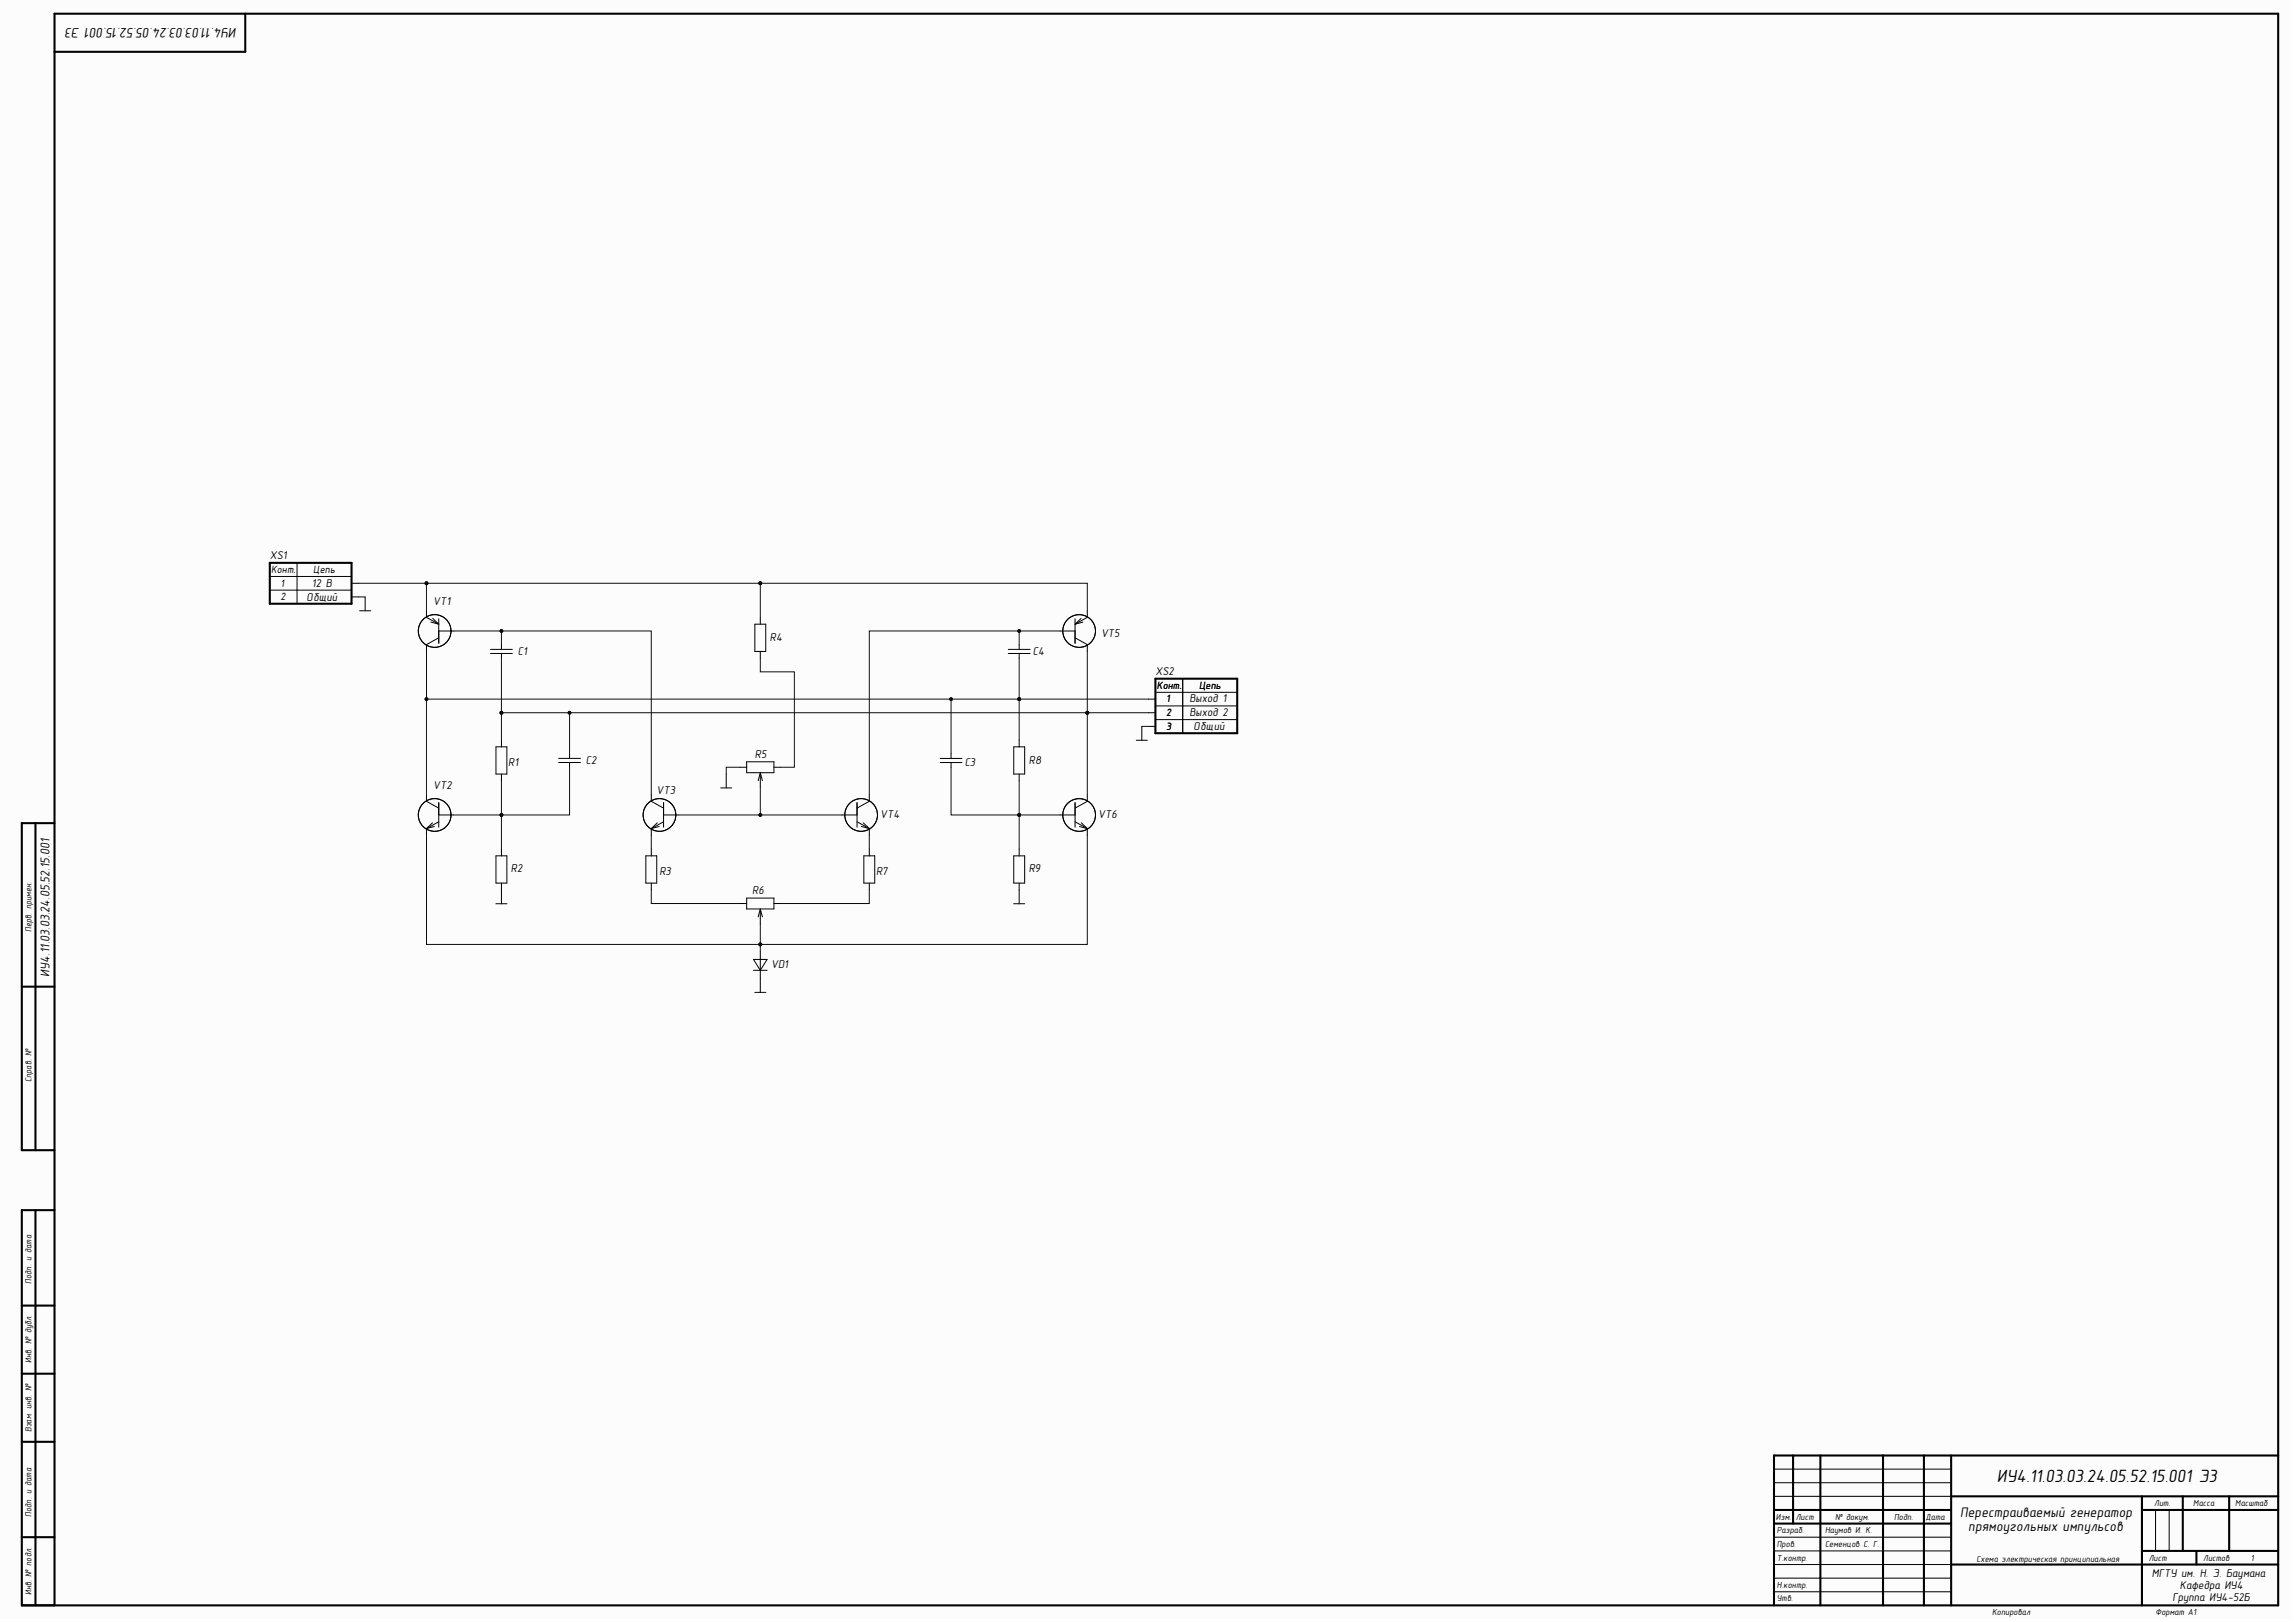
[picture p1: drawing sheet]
<svg xmlns="http://www.w3.org/2000/svg" width="841mm" height="594mm" viewBox="0 0 841 594" stroke-linecap="round" stroke-linejoin="round" font-family="sans-serif">
<defs><g id="words">
<text font-size="6.6" x="731.5" y="542.8">ИУ4.11.03.03.24.05.52.15.001 Э3</text>
<g font-size="5.1">
<text x="86.8" y="10.2" transform="rotate(-180 86.8 10.2)">ИУ4.11.03.03.24.05.52.15.001 Э3</text>
<text x="718.1" y="555.8">Перестраиваемый генератор</text>
<text x="721" y="560.8">прямоугольных импульсов</text>
</g>
<text font-size="4.7" x="18.1" y="357.7" transform="rotate(-90 18.1 357.7)">ИУ4.11.03.03.24.05.52.15.001</text>
<g font-size="4.2">
<text x="98.8" y="204.9">XS1</text>
<text x="114.3" y="214.8">12 В</text>
<text x="112.2" y="220.1">Общий</text>
<text x="158.7" y="221.8">VT1</text>
<text x="403.3" y="233.3">VT5</text>
<text x="189.7" y="239.8">C1</text>
<text x="282" y="234.8">R4</text>
<text x="378.3" y="239.8">C4</text>
<text x="423.3" y="247.3">XS2</text>
<text x="435.7" y="257.3">Выход 1</text>
<text x="435.7" y="262.3">Выход 2</text>
<text x="437.2" y="267.5">Общий</text>
<text x="186.2" y="280.7">R1</text>
<text x="214.6" y="279.7">C2</text>
<text x="276.5" y="277.6">R5</text>
<text x="353.4" y="280.7">C3</text>
<text x="376.9" y="279.7">R8</text>
<text x="158.7" y="289.1">VT2</text>
<text x="240.5" y="290.7">VT3</text>
<text x="322.4" y="299.6">VT4</text>
<text x="402.3" y="299.6">VT6</text>
<text x="187.1" y="319.6">R2</text>
<text x="241.5" y="320.6">R3</text>
<text x="320.9" y="320.6">R7</text>
<text x="376.9" y="319.6">R9</text>
<text x="275.5" y="327.6">R6</text>
<text x="282.5" y="354.5">VD1</text>
<text x="788.2" y="577.4">МГТУ им. Н. Э. Баумана</text>
<text x="798.5" y="581.9">Кафедра ИУ4</text>
<text x="795.8" y="586.4">Группа ИУ4-52Б</text>
</g>
<g font-size="3.8">
<text x="99.3" y="209.9">Конт.</text>
<text x="114.8" y="209.9">Цепь</text>
<text x="102.8" y="214.8">1</text>
<text x="102.8" y="219.8">2</text>
<text x="423.8" y="252.3">Конт.</text>
<text x="427.2" y="257.3">1</text>
<text x="439.2" y="252.3">Цепь</text>
<text x="427.2" y="262.3">2</text>
<text x="427.2" y="267.2">3</text>
</g>
<g font-size="3.3">
<text x="11.6" y="341.4" transform="rotate(-90 11.6 341.4)">Перв. примен.</text>
<text x="11.6" y="396.3" transform="rotate(-90 11.6 396.3)">Справ. №</text>
<text x="11.6" y="470.2" transform="rotate(-90 11.6 470.2)">Подп. и дата</text>
<text x="11.6" y="499.2" transform="rotate(-90 11.6 499.2)">Инв. № дубл.</text>
<text x="11.6" y="524.6" transform="rotate(-90 11.6 524.6)">Взам. инв. №</text>
<text x="789.1" y="551.6">Лит.</text>
<text x="803.4" y="551.6">Масса</text>
<text x="818.8" y="551.6">Масштаб</text>
<text x="11.6" y="555.5" transform="rotate(-90 11.6 555.5)">Подп. и дата</text>
<text x="650.5" y="556.6">Изм.</text>
<text x="657.8" y="556.6">Лист</text>
<text x="672.2" y="556.6">№ докум.</text>
<text x="693.8" y="556.6">Подп.</text>
<text x="705.4" y="556.6">Дата</text>
<text x="650.9" y="561.6">Разраб.</text>
<text x="668.5" y="561.6">Наумов И. К.</text>
<text x="650.9" y="566.6">Пров.</text>
<text x="668.5" y="566.6">Семенцов С. Г.</text>
<text x="650.9" y="571.6">Т.контр.</text>
<text x="724" y="572.1">Схема электрическая принципиальная</text>
<text x="787.1" y="571.6">Лист</text>
<text x="807" y="571.6">Листов</text>
<text x="824.5" y="571.6">1</text>
<text x="650.9" y="581.6">Н.контр.</text>
<text x="11.6" y="584.3" transform="rotate(-90 11.6 584.3)">Инв. № подл.</text>
<text x="650.9" y="586.6">Утв.</text>
<text x="729.7" y="591.6">Копировал</text>
<text x="789.6" y="591.6">Формат А1</text>
</g>
</g></defs>
<g fill="#fcfcfc">
<path d="M0 0h839.5v593h-839.5z" fill-rule="evenodd"/>
<path d="M0 0h839.5v593h-839.5z" fill-rule="evenodd"/>
</g>
<g fill="none" stroke="#000" stroke-width=".76">
<path d="M89.8 5v14h-69.8M98.8 206.2h30v14.9h-30zM423.2 248.6h30v20h-30zM13 301.5v119.8M20 301.5h-12v119.8h12M8 361.4h12M13 443.2v144.8M20 443.2h-12v144.8h826.5v-583h-814.5v583M8 478.2h12M8 503.1h12M8 528.1h12M656.8 533.1v24.9"/>
<path d="M666.8 533.1v54.9M689.8 533.1v54.9M704.7 533.1v54.9M714.7 533.1v54.9M834.5 533.1h-184.7v54.9M649.8 553h64.9M649.8 558h64.9M714.7 548.1h119.8M784.6 553h49.9M784.6 548.1v39.9M799.6 548.1v19.9M816.6 548.1v19.9"/>
<path d="M8 563h12M714.7 573h119.8M784.6 568h49.9M804.6 568v5"/>
</g>
<g fill="none" stroke="#000" stroke-width=".37">
<path d="M98.8 211.1h30M98.8 216.1h30M108.8 206.2v14.9M128.8 213.6h2.5M128.8 218.6h2.5M133.8 218.6v5.1M131.7 223.7h4.1M156.2 223.6v2.5l4.5 2.5M157.8 227.8l2.9 .8M158.5 226.5l2.2 2.1M160.7 231.1h5.5M160.7 226.6v9"/>
<path d="M160.7 233.6l-4.5 2.5v2.5M179.7 237.8h8M179.7 239.3h8M183.7 236.1v1.7M183.7 239.3v1.8M276.5 228.6h4v10h-4zM278.5 226.1v2.5M278.5 238.6v2.5M369.3 237.8h8M369.3 239.3h8M373.3 236.1v1.7M373.3 239.3v1.8"/>
<path d="M388.3 231.1h5.5M393.8 226.6v9M393.8 233.6l4.5 2.5v2.5M396 226.5l-2.2 2.1M396.7 227.9l-2.9 .7M398.3 223.6v2.5l-4.5 2.5M420.7 256.1h2.5M423.2 258.6h30M423.2 253.6h30M433.2 248.6v20M181.7 273.5h4v10h-4zM183.7 271v2.5"/>
<path d="M204.6 277.8h8M204.6 279.3h8M208.6 276v1.8M208.6 279.3v1.7M273.5 279h10v4h-10zM344.4 277.8h8M344.4 279.3h8M348.4 276v1.8M348.4 279.3v1.7M371.3 273.5h4v10h-4zM373.3 271v2.5M416.2 271.1h4.1"/>
<path d="M418.2 266.1v5M420.7 261.1h2.5M420.7 266.1h2.5M423.2 263.6h30M156.2 291v2.5l4.5 2.5M160.7 294v9M160.7 298.5h5.5M183.7 283.5v2.5M238.6 291v2.5l4.5 2.5M243.1 298.5h5.5M243.1 294v9M264 288.6h4.1"/>
<path d="M266 283.5v5.1M271 281h2.5M277.7 285.9l.8-2.9 .8 2.9M278.5 283.5v5M283.5 281h2.5M308.4 298.5h5.5M313.9 294v9M318.4 291v2.5l-4.5 2.5M373.3 283.5v2.5M388.3 298.5h5.5M393.8 294v9M398.3 291v2.5l-4.5 2.5"/>
<path d="M156.2 303.5v2.5M158.4 301.4l-2.2 2.1M159.1 302.7l-2.9 .8M160.7 301l-4.5 2.5M181.7 313.5h4v9.9h-4zM183.7 311v2.5M236.6 313.5h4v9.9h-4zM238.6 303.5v2.5M238.6 311v2.5M240.8 301.4l-2.2 2.1M241.5 302.7l-2.9 .8M243.1 301l-4.5 2.5"/>
<path d="M313.9 301l4.5 2.5M315.5 302.7l2.9 .8M316.2 301.4l2.2 2.1M316.4 313.5h4v9.9h-4zM318.4 303.5v2.5M318.4 311v2.5M371.3 313.5h4v9.9h-4zM373.3 311v2.5M393.8 301l4.5 2.5M395.4 302.7l2.9 .8M396.1 301.4l2.2 2.1M398.3 303.5v2.5"/>
<path d="M181.6 331h4.1M183.7 323.4v7.6M238.6 323.4v2.5M271 330.9h2.5M273.5 328.9h10v4h-10zM277.7 335.8l.8-2.9 .8 2.9M278.5 333.4v5M283.5 330.9h2.5M318.4 323.4v2.5M371.3 331h4.1M373.3 323.4v7.6M276 351.4h5l-2.5 4z"/>
<path d="M276 355.4h5M278.5 348.4v15.1M276.5 363.5h4M649.8 538.1h64.9M649.8 548.1h64.9M649.8 543.1h64.9M789.6 553v15M794.6 553v15M649.8 578h64.9M649.8 573h64.9M649.8 568h64.9M649.8 563h64.9"/>
<path d="M649.8 583h64.9"/>
<circle cx="159.2" cy="231.1" r="6"/>
<circle cx="395.3" cy="231.1" r="6"/>
<circle cx="159.2" cy="298.5" r="6"/>
<circle cx="241.6" cy="298.5" r="6"/>
<circle cx="315.4" cy="298.5" r="6"/>
<circle cx="395.3" cy="298.5" r="6"/>
</g>
<path d="M183.7 241.1v20M238.6 325.9v5h32.4M318.4 325.9v5h-32.4" fill="none" stroke="#0e0e0e" stroke-width=".37"/>
<circle cx="183.7" cy="261.1" r=".51" fill="#0e0e0e"/>
<g fill="none" stroke="#0e0e0e" stroke-width=".37">
<path d="M156.2 256.1v34.9"/>
<circle cx="183.7" cy="261.1" r=".51"/>
</g>
<circle cx="156.2" cy="256.1" r=".51" fill="#0e0e0e"/>
<g fill="none" stroke="#0e0e0e" stroke-width=".37">
<path d="M131.3 218.6h2.5M183.7 286v12.5M271 281h-5v2.5"/>
<circle cx="156.2" cy="256.1" r=".51"/>
</g>
<circle cx="183.7" cy="298.5" r=".51" fill="#0e0e0e"/>
<g fill="none" stroke="#0e0e0e" stroke-width=".37">
<path d="M183.7 236.1v-5h54.9v59.9"/>
<circle cx="183.7" cy="298.5" r=".51"/>
</g>
<circle cx="183.7" cy="231.1" r=".51" fill="#0e0e0e"/>
<g fill="none" stroke="#0e0e0e" stroke-width=".37">
<path d="M166.2 231.1h17.5"/>
<circle cx="183.7" cy="231.1" r=".51"/>
</g>
<circle cx="183.7" cy="231.1" r=".51" fill="#0e0e0e"/>
<g fill="none" stroke="#0e0e0e" stroke-width=".37">
<path d="M156.2 238.6v17.5h192.2v19.9"/>
<circle cx="183.7" cy="231.1" r=".51"/>
</g>
<circle cx="348.4" cy="256.1" r=".51" fill="#0e0e0e"/>
<circle cx="348.4" cy="256.1" r=".51" fill="none" stroke="#0e0e0e" stroke-width=".37"/>
<circle cx="156.2" cy="256.1" r=".51" fill="#0e0e0e"/>
<g fill="none" stroke="#0e0e0e" stroke-width=".37">
<path d="M373.3 236.1v-5h-54.9v59.9"/>
<circle cx="156.2" cy="256.1" r=".51"/>
</g>
<circle cx="373.3" cy="231.1" r=".51" fill="#0e0e0e"/>
<g fill="none" stroke="#0e0e0e" stroke-width=".37">
<path d="M156.2 213.6v10"/>
<circle cx="373.3" cy="231.1" r=".51"/>
</g>
<circle cx="156.2" cy="213.6" r=".51" fill="#0e0e0e"/>
<g fill="none" stroke="#0e0e0e" stroke-width=".37">
<path d="M278.5 213.6v12.5"/>
<circle cx="156.2" cy="213.6" r=".51"/>
</g>
<circle cx="278.5" cy="213.6" r=".51" fill="#0e0e0e"/>
<g fill="none" stroke="#0e0e0e" stroke-width=".37">
<path d="M398.3 261.1v29.9"/>
<circle cx="278.5" cy="213.6" r=".51"/>
</g>
<circle cx="398.3" cy="261.1" r=".51" fill="#0e0e0e"/>
<g fill="none" stroke="#0e0e0e" stroke-width=".37">
<path d="M398.3 238.6v22.5"/>
<circle cx="398.3" cy="261.1" r=".51"/>
</g>
<circle cx="398.3" cy="261.1" r=".51" fill="#0e0e0e"/>
<g fill="none" stroke="#0e0e0e" stroke-width=".37">
<path d="M248.6 298.5h29.9M238.6 306v5M318.4 306v5"/>
<circle cx="398.3" cy="261.1" r=".51"/>
</g>
<circle cx="278.5" cy="298.5" r=".51" fill="#0e0e0e"/>
<g fill="none" stroke="#0e0e0e" stroke-width=".37">
<path d="M278.5 288.5v10h29.9"/>
<circle cx="278.5" cy="298.5" r=".51"/>
</g>
<circle cx="278.5" cy="298.5" r=".51" fill="#0e0e0e"/>
<g fill="none" stroke="#0e0e0e" stroke-width=".37">
<path d="M166.2 298.5h17.5"/>
<circle cx="278.5" cy="298.5" r=".51"/>
</g>
<circle cx="183.7" cy="298.5" r=".51" fill="#0e0e0e"/>
<g fill="none" stroke="#0e0e0e" stroke-width=".37">
<path d="M208.6 281v17.5h-24.9v12.5"/>
<circle cx="183.7" cy="298.5" r=".51"/>
</g>
<circle cx="183.7" cy="298.5" r=".51" fill="#0e0e0e"/>
<g fill="none" stroke="#0e0e0e" stroke-width=".37">
<path d="M183.7 261.1v9.9"/>
<circle cx="183.7" cy="298.5" r=".51"/>
</g>
<circle cx="183.7" cy="261.1" r=".51" fill="#0e0e0e"/>
<g fill="none" stroke="#0e0e0e" stroke-width=".37">
<path d="M348.4 281v17.5h24.9"/>
<circle cx="183.7" cy="261.1" r=".51"/>
</g>
<circle cx="373.3" cy="298.5" r=".51" fill="#0e0e0e"/>
<g fill="none" stroke="#0e0e0e" stroke-width=".37">
<path d="M373.3 298.5h15"/>
<circle cx="373.3" cy="298.5" r=".51"/>
</g>
<circle cx="373.3" cy="298.5" r=".51" fill="#0e0e0e"/>
<g fill="none" stroke="#0e0e0e" stroke-width=".37">
<path d="M208.6 261.1v14.9"/>
<circle cx="373.3" cy="298.5" r=".51"/>
</g>
<circle cx="208.6" cy="261.1" r=".51" fill="#0e0e0e"/>
<g fill="none" stroke="#0e0e0e" stroke-width=".37">
<path d="M373.3 231.1h15"/>
<circle cx="208.6" cy="261.1" r=".51"/>
</g>
<circle cx="373.3" cy="231.1" r=".51" fill="#0e0e0e"/>
<g fill="none" stroke="#0e0e0e" stroke-width=".37">
<path d="M348.4 256.1h24.9"/>
<circle cx="373.3" cy="231.1" r=".51"/>
</g>
<circle cx="348.4" cy="256.1" r=".51" fill="#0e0e0e"/>
<circle cx="348.4" cy="256.1" r=".51" fill="none" stroke="#0e0e0e" stroke-width=".37"/>
<circle cx="373.3" cy="256.1" r=".51" fill="#0e0e0e"/>
<g fill="none" stroke="#0e0e0e" stroke-width=".37">
<path d="M131.3 213.6h24.9"/>
<circle cx="373.3" cy="256.1" r=".51"/>
</g>
<circle cx="156.2" cy="213.6" r=".51" fill="#0e0e0e"/>
<g fill="none" stroke="#0e0e0e" stroke-width=".37">
<path d="M278.5 213.6h119.8v10"/>
<circle cx="156.2" cy="213.6" r=".51"/>
</g>
<circle cx="278.5" cy="213.6" r=".51" fill="#0e0e0e"/>
<g fill="none" stroke="#0e0e0e" stroke-width=".37">
<path d="M156.2 213.6h122.3"/>
<circle cx="278.5" cy="213.6" r=".51"/>
</g>
<circle cx="156.2" cy="213.6" r=".51" fill="#0e0e0e"/>
<circle cx="156.2" cy="213.6" r=".51" fill="none" stroke="#0e0e0e" stroke-width=".37"/>
<circle cx="278.5" cy="213.6" r=".51" fill="#0e0e0e"/>
<g fill="none" stroke="#0e0e0e" stroke-width=".37">
<path d="M278.5 241.1v5h12.5v34.9h-5M156.2 306v39.9h122.3"/>
<circle cx="278.5" cy="213.6" r=".51"/>
</g>
<circle cx="278.5" cy="345.9" r=".51" fill="#0e0e0e"/>
<g fill="none" stroke="#0e0e0e" stroke-width=".37">
<path d="M398.3 306v39.9h-119.8"/>
<circle cx="278.5" cy="345.9" r=".51"/>
</g>
<circle cx="278.5" cy="345.9" r=".51" fill="#0e0e0e"/>
<g fill="none" stroke="#0e0e0e" stroke-width=".37">
<path d="M373.3 241.1v15M418.2 266.1h2.5"/>
<circle cx="278.5" cy="345.9" r=".51"/>
</g>
<circle cx="373.3" cy="256.1" r=".51" fill="#0e0e0e"/>
<g fill="none" stroke="#0e0e0e" stroke-width=".37">
<path d="M373.3 256.1v14.9"/>
<circle cx="373.3" cy="256.1" r=".51"/>
</g>
<circle cx="373.3" cy="256.1" r=".51" fill="#0e0e0e"/>
<g fill="none" stroke="#0e0e0e" stroke-width=".37">
<path d="M373.3 256.1h47.4"/>
<circle cx="373.3" cy="256.1" r=".51"/>
</g>
<circle cx="373.3" cy="256.1" r=".51" fill="#0e0e0e"/>
<circle cx="373.3" cy="256.1" r=".51" fill="none" stroke="#0e0e0e" stroke-width=".37"/>
<circle cx="373.3" cy="256.1" r=".51" fill="#0e0e0e"/>
<g fill="none" stroke="#0e0e0e" stroke-width=".37">
<path d="M183.7 261.1h237"/>
<circle cx="373.3" cy="256.1" r=".51"/>
</g>
<circle cx="183.7" cy="261.1" r=".51" fill="#0e0e0e"/>
<circle cx="183.7" cy="261.1" r=".51" fill="none" stroke="#0e0e0e" stroke-width=".37"/>
<circle cx="208.6" cy="261.1" r=".51" fill="#0e0e0e"/>
<circle cx="208.6" cy="261.1" r=".51" fill="none" stroke="#0e0e0e" stroke-width=".37"/>
<circle cx="398.3" cy="261.1" r=".51" fill="#0e0e0e"/>
<circle cx="398.3" cy="261.1" r=".51" fill="none" stroke="#0e0e0e" stroke-width=".37"/>
<circle cx="398.3" cy="261.1" r=".51" fill="#0e0e0e"/>
<g fill="none" stroke="#0e0e0e" stroke-width=".37">
<path d="M278.5 338.4v10"/>
<circle cx="398.3" cy="261.1" r=".51"/>
</g>
<circle cx="278.5" cy="345.9" r=".51" fill="#0e0e0e"/>
<g fill="none" stroke="#0e0e0e" stroke-width=".37">
<path d="M373.3 286v25"/>
<circle cx="278.5" cy="345.9" r=".51"/>
</g>
<circle cx="373.3" cy="298.5" r=".51" fill="#0e0e0e"/>
<circle cx="373.3" cy="298.5" r=".51" fill="none" stroke="#0e0e0e" stroke-width=".37"/>
<circle cx="373.3" cy="298.5" r=".51" fill="#0e0e0e"/>
<circle cx="373.3" cy="298.5" r=".51" fill="none" stroke="#0e0e0e" stroke-width=".37"/>
<use href="#words"/>
</svg>
